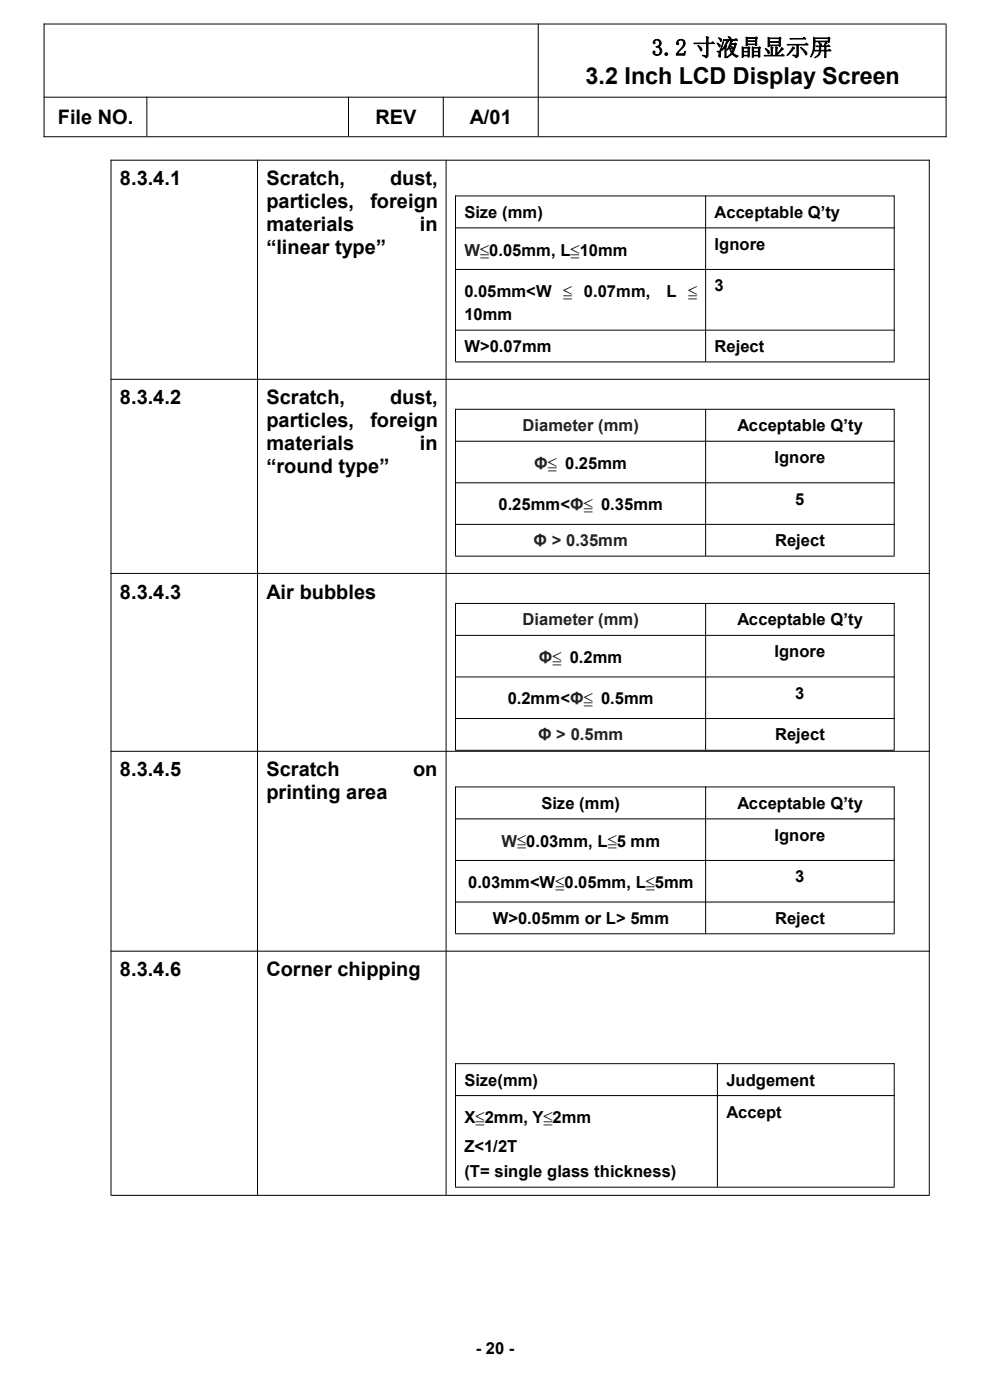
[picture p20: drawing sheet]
<svg xmlns="http://www.w3.org/2000/svg" width="210mm" height="297mm" viewBox="0 0 210 297" stroke-linecap="round" stroke-linejoin="round" font-family="sans-serif">
<defs><g id="words">
<g font-size="5">
<text x="138.2" y="11.8">3.2 寸液晶显示屏</text>
<text x="124.2" y="17.8">3.2 Inch LCD Display Screen</text>
</g>
<g font-size="4.2">
<text x="12.3" y="26.3">File NO.</text>
<text x="79.6" y="26.3">REV</text>
<text x="99.7" y="26.3">A/01</text>
<text x="25.4" y="39.3">8.3.4.1</text>
<text x="56.5" y="39.3">Scratch,</text>
<text x="82.8" y="39.3">dust,</text>
<text x="56.5" y="44.2">particles,</text>
<text x="78.6" y="44.2">foreign</text>
<text x="56.5" y="49">materials</text>
<text x="56.5" y="53.9">“linear type”</text>
<text x="89.1" y="49">in</text>
<text x="25.4" y="85.8">8.3.4.2</text>
<text x="56.5" y="85.8">Scratch,</text>
<text x="82.8" y="85.8">dust,</text>
<text x="56.5" y="90.7">particles,</text>
<text x="56.5" y="95.5">materials</text>
<text x="78.6" y="90.7">foreign</text>
<text x="89.1" y="95.5">in</text>
<text x="56.5" y="100.4">“round type”</text>
<text x="25.4" y="127">8.3.4.3</text>
<text x="56.5" y="127">Air bubbles</text>
<text x="25.4" y="164.7">8.3.4.5</text>
<text x="56.5" y="164.7">Scratch</text>
<text x="87.6" y="164.7">on</text>
<text x="56.5" y="169.6">printing area</text>
<text x="25.4" y="207.1">8.3.4.6</text>
<text x="56.5" y="207.1">Corner chipping</text>
</g>
<g font-size="3.5">
<text x="98.5" y="46.2">Size (mm)</text>
<text x="151.6" y="46.2">Acceptable Q’ty</text>
<text x="151.6" y="53">Ignore</text>
<text x="98.5" y="63">0.05mm&lt;W ≦</text>
<text x="123.9" y="63">0.07mm,</text>
<text x="141.4" y="63">L</text>
<text x="146" y="63">≦</text>
<text x="151.6" y="61.8">3</text>
<text x="98.5" y="67.9">10mm</text>
<text x="98.5" y="74.7">W&gt;0.07mm</text>
<text x="151.6" y="74.7">Reject</text>
<text x="156.4" y="91.5">Acceptable Q’ty</text>
<text x="164.3" y="98.3">Ignore</text>
<text x="168.7" y="107.1">5</text>
<text x="105.7" y="108.3">0.25mm&lt;Φ≦ 0.35mm</text>
<text x="164.4" y="115.9">Reject</text>
<text x="156.4" y="132.7">Acceptable Q’ty</text>
<text x="164.3" y="139.5">Ignore</text>
<text x="107.7" y="149.5">0.2mm&lt;Φ≦ 0.5mm</text>
<text x="168.7" y="148.3">3</text>
<text x="164.4" y="157.1">Reject</text>
<text x="114.8" y="171.6">Size (mm)</text>
<text x="156.4" y="171.6">Acceptable Q’ty</text>
<text x="164.3" y="178.4">Ignore</text>
<text x="99.3" y="188.4">0.03mm&lt;W≦0.05mm, L≦5mm</text>
<text x="168.7" y="187.2">3</text>
<text x="104.5" y="196">W&gt;0.05mm or L&gt; 5mm</text>
<text x="164.4" y="196">Reject</text>
<text x="98.5" y="230.3">Size(mm)</text>
<text x="154.1" y="230.3">Judgement</text>
<text x="98.5" y="238.3">X≦2mm, Y≦2mm</text>
<text x="154.1" y="237.1">Accept</text>
<text x="98.5" y="244.5">Z&lt;1/2T</text>
<text x="98.5" y="249.8">(T= single glass thickness)</text>
<text x="100.9" y="287.2">- 20 -</text>
</g>
<g font-size="3.5" fill="#222">
<text x="98.5" y="54.2">W≦0.05mm, L≦10mm</text>
<text x="110.9" y="91.5">Diameter (mm)</text>
<text x="113.3" y="99.5">Φ≦ 0.25mm</text>
<text x="113.2" y="115.9">Φ &gt; 0.35mm</text>
<text x="110.9" y="132.7">Diameter (mm)</text>
<text x="114.3" y="140.6">Φ≦ 0.2mm</text>
<text x="114.1" y="157.1">Φ &gt; 0.5mm</text>
<text x="106.4" y="179.6">W≦0.03mm, L≦5 mm</text>
</g>
</g></defs>
<g fill="none" stroke="#000" stroke-width=".21">
<path d="M9.3 5.1h191.5M9.3 5v24.1M114.2 5v23.9M200.7 5.2v23.9M9.3 20.6h191.5M9.3 29h191.5M23.5 34h173.7M23.5 33.9v219.6M31.2 20.5v8.4M54.6 33.9v219.6M73.9 20.5v8.4M94 20.5v8.4"/>
<path d="M94.6 33.9v219.6M197.1 33.9v219.6M96.5 41.6h93.3M96.5 48.3h93.3M96.5 57.2h93.3M96.6 41.5v35.2M149.7 41.5v35.2M189.7 41.5v35.2M96.5 70h93.3M96.5 76.8h93.3M23.5 80.5h173.7M96.5 86.8h93.3"/>
<path d="M96.5 93.6h93.3M96.6 86.7v31.2M149.7 86.7v31.2M189.7 86.7v31.2M96.5 102.4h93.3M96.5 111.2h93.3M96.5 118h93.3M23.5 121.7h173.7M96.5 128h93.3M96.5 134.8h93.3M96.6 127.9v31.2M149.7 127.9v31.2"/>
<path d="M189.7 127.9v31.2M23.5 159.4h173.7M96.5 143.6h93.3M96.5 152.4h93.3M96.5 159.2h93.3M96.5 166.9h93.3M96.5 173.7h93.3M96.6 166.9v31.1M149.7 166.9v31.1M189.7 166.9v31.1M96.5 182.5h93.3M96.5 191.4h93.3"/>
<path d="M96.5 198.1h93.3M23.5 201.8h173.7M96.5 225.7h93.3M96.5 232.4h93.3M96.6 225.6v26.2M152.2 225.6v26.2M189.7 225.6v26.2M23.5 253.6h173.7M96.5 251.9h93.3"/>
</g>
<use href="#words"/>
</svg>
